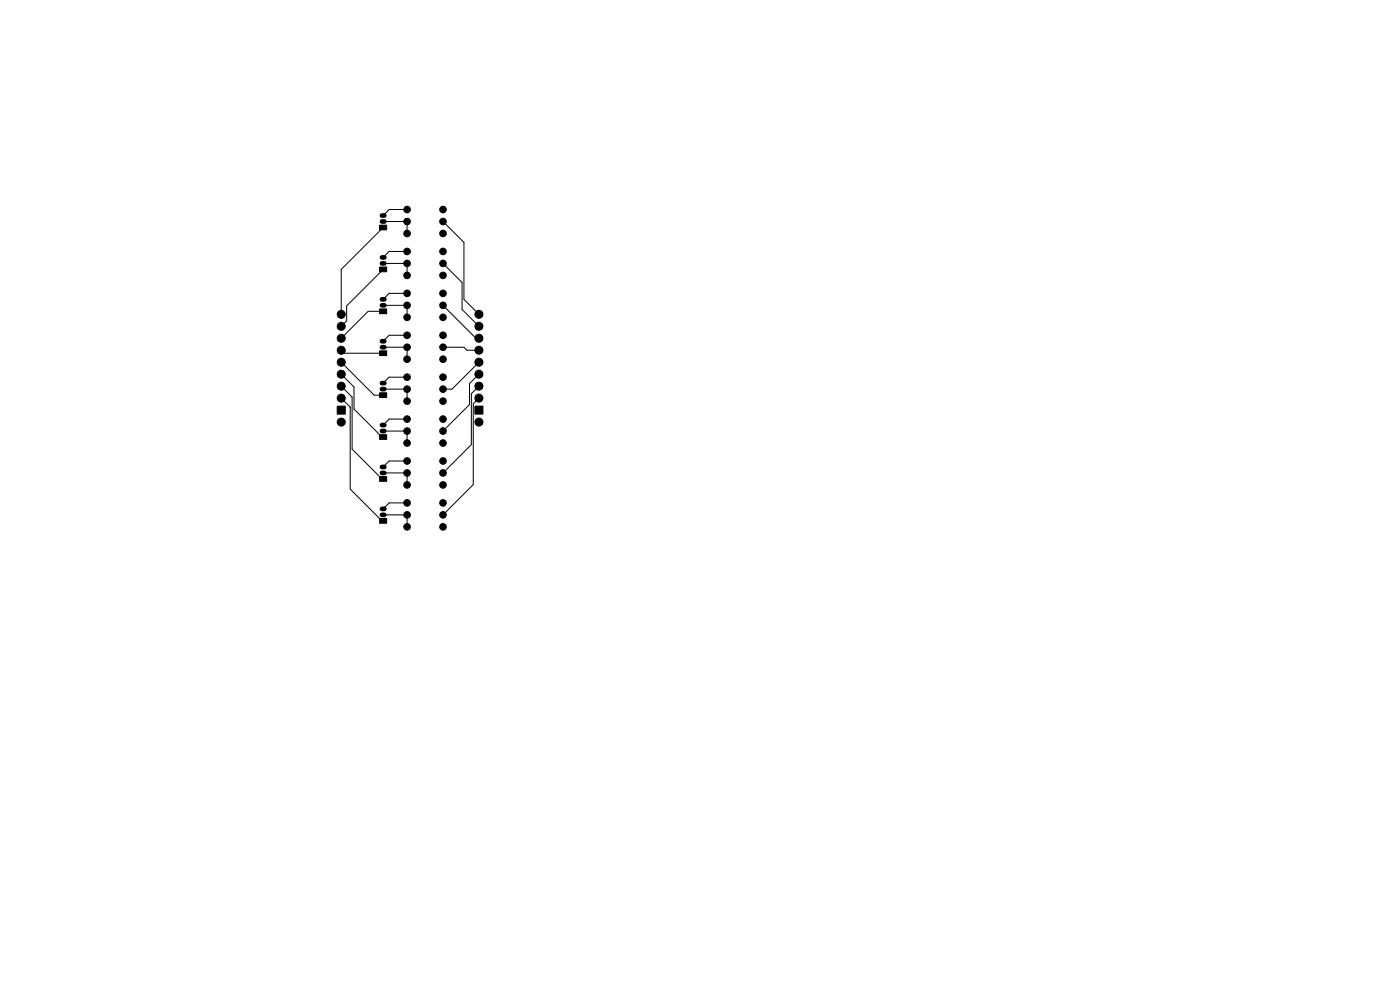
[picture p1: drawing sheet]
<svg xmlns="http://www.w3.org/2000/svg" width="297mm" height="210mm" viewBox="0 0 297 210" stroke-linecap="round" stroke-linejoin="round" font-family="sans-serif">
<g fill="none" stroke="#000" stroke-width="1">
<path d="M81 47h.5M81 45.7h.5M81 55.9h.5M81 54.6h.5M81 64.8h.5M81 63.5h.5M81 73.7h.5M81 72.4h.5M81 82.6h.5M81 81.3h.5M81 91.4h.5M81 90.2h.5"/>
<path d="M81 99.1h.5M81 109.2h.5M81 108h.5M81 100.3h.5"/>
</g>
<g fill="#000" stroke="#000" stroke-width=".21">
<path d="M80.5 47.8h1.5v1h-1.5zM80.5 56.6h1.5v1.1h-1.5zM80.5 65.5h1.5v1h-1.5zM80.5 74.4h1.5v1h-1.5zM71.5 86.1h1.7v1.7h-1.7zM80.5 83.3h1.5v1h-1.5zM80.5 92.2h1.5v1h-1.5zM100.8 86.1h1.6v1.7h-1.6zM80.5 110h1.5v1h-1.5zM80.5 101.1h1.5v1h-1.5z"/>
<circle cx="86.4" cy="44.4" r=".7"/>
<circle cx="86.4" cy="53.3" r=".7"/>
<circle cx="86.4" cy="49.5" r=".7"/>
<circle cx="86.4" cy="55.9" r=".7"/>
<circle cx="86.4" cy="47" r=".7"/>
<circle cx="86.4" cy="58.4" r=".7"/>
<circle cx="94" cy="55.9" r=".7"/>
<circle cx="94" cy="44.4" r=".7"/>
<circle cx="94" cy="49.5" r=".7"/>
<circle cx="94" cy="58.4" r=".7"/>
<circle cx="94" cy="53.3" r=".7"/>
<circle cx="94" cy="47" r=".7"/>
<circle cx="72.4" cy="69.2" r=".85"/>
<circle cx="72.4" cy="79.4" r=".85"/>
<circle cx="72.4" cy="74.3" r=".85"/>
<circle cx="72.4" cy="76.8" r=".85"/>
<circle cx="72.4" cy="66.7" r=".85"/>
<circle cx="72.4" cy="71.8" r=".85"/>
<circle cx="86.4" cy="64.8" r=".7"/>
<circle cx="86.4" cy="76.2" r=".7"/>
<circle cx="86.4" cy="67.3" r=".7"/>
<circle cx="86.4" cy="73.7" r=".7"/>
<circle cx="86.4" cy="62.2" r=".7"/>
<circle cx="86.4" cy="71.1" r=".7"/>
<circle cx="94" cy="71.1" r=".7"/>
<circle cx="94" cy="73.7" r=".7"/>
<circle cx="94" cy="67.3" r=".7"/>
<circle cx="94" cy="62.2" r=".7"/>
<circle cx="94" cy="76.2" r=".7"/>
<circle cx="94" cy="64.8" r=".7"/>
<circle cx="101.6" cy="74.3" r=".85"/>
<circle cx="101.6" cy="69.2" r=".85"/>
<circle cx="101.6" cy="76.8" r=".85"/>
<circle cx="101.6" cy="71.8" r=".85"/>
<circle cx="101.6" cy="66.7" r=".85"/>
<circle cx="101.6" cy="79.4" r=".85"/>
<circle cx="72.4" cy="89.5" r=".85"/>
<circle cx="72.4" cy="84.5" r=".85"/>
<circle cx="72.4" cy="81.9" r=".85"/>
<circle cx="86.4" cy="85.1" r=".7"/>
<circle cx="86.4" cy="88.9" r=".7"/>
<circle cx="86.4" cy="80" r=".7"/>
<circle cx="86.4" cy="91.4" r=".7"/>
<circle cx="86.4" cy="82.5" r=".7"/>
<circle cx="86.4" cy="97.8" r=".7"/>
<circle cx="86.4" cy="94" r=".7"/>
<circle cx="94" cy="82.5" r=".7"/>
<circle cx="94" cy="85.1" r=".7"/>
<circle cx="94" cy="91.4" r=".7"/>
<circle cx="94" cy="88.9" r=".7"/>
<circle cx="94" cy="94" r=".7"/>
<circle cx="94" cy="97.8" r=".7"/>
<circle cx="94" cy="80" r=".7"/>
<circle cx="101.6" cy="81.9" r=".85"/>
<circle cx="101.6" cy="84.5" r=".85"/>
<circle cx="101.6" cy="89.5" r=".85"/>
<circle cx="86.4" cy="109.2" r=".7"/>
<circle cx="86.4" cy="106.7" r=".7"/>
<circle cx="86.4" cy="100.3" r=".7"/>
<circle cx="86.4" cy="111.8" r=".7"/>
<circle cx="86.4" cy="102.9" r=".7"/>
<circle cx="94" cy="100.3" r=".7"/>
<circle cx="94" cy="102.9" r=".7"/>
<circle cx="94" cy="106.7" r=".7"/>
<circle cx="94" cy="111.8" r=".7"/>
<circle cx="94" cy="109.2" r=".7"/>
</g>
<g fill="none" stroke="#000" stroke-width=".21">
<path d="M81.3 48.3l-8.9 8.9v9.5M81.3 47h5.1v2.5M81.3 55.9h5.1v2.5M81.3 57.2l-7.8 7.7v3.2l-1.1 1.1M86.4 44.5h-3.9l-1.2 1.2M86.4 53.3h-3.9l-1.2 1.3M94 55.9l4 4v5.7l3.6 3.6M94 47l4.4 4.4v12.1l3.2 3.2M72.4 74.3l.6 .6h8.3M72.4 76.8l7 7h1.9M72.4 79.4l2.7 2.7v4.7l5.9 5.9h.3M81.3 64.8h5.1v2.5"/>
<path d="M81.3 73.7h5.1v2.5M81.3 66h-3.2l-5.7 5.8M86.4 62.2h-3.9l-1.2 1.3M86.4 71.1h-3.9l-1.2 1.3M94 73.7h4.4l.7 .6h2.5l-.6-.6M94 64.8l7 7h.6M101.6 79.4l-2 2v4.4l-5.6 5.6M101.6 76.8l-5.7 5.8h-1.9M72.4 81.9l2.3 2.3v11.1l6.3 6.3h.3M72.4 84.5l1.9 1.9M74.3 86.4h.1M74.3 86.4v17.4l6.7 6.7h.3"/>
<path d="M81.3 82.6h5.1v2.5M81.3 91.4h5.1v2.6M86.4 80h-3.9l-1.2 1.3M86.4 88.9h-3.9l-1.2 1.3M86.4 97.8h-3.9l-1.2 1.3M101.6 81.9l-1.6 1.6v10.8l-6 6M101.6 84.5l-1.2 1.2v17.1l-6.4 6.4M81.3 100.3h5.1v2.6M81.3 109.2h5.1v2.6M86.4 106.7h-3.9l-1.2 1.3M86.4 108.6l-.7 .6"/>
</g>
</svg>
